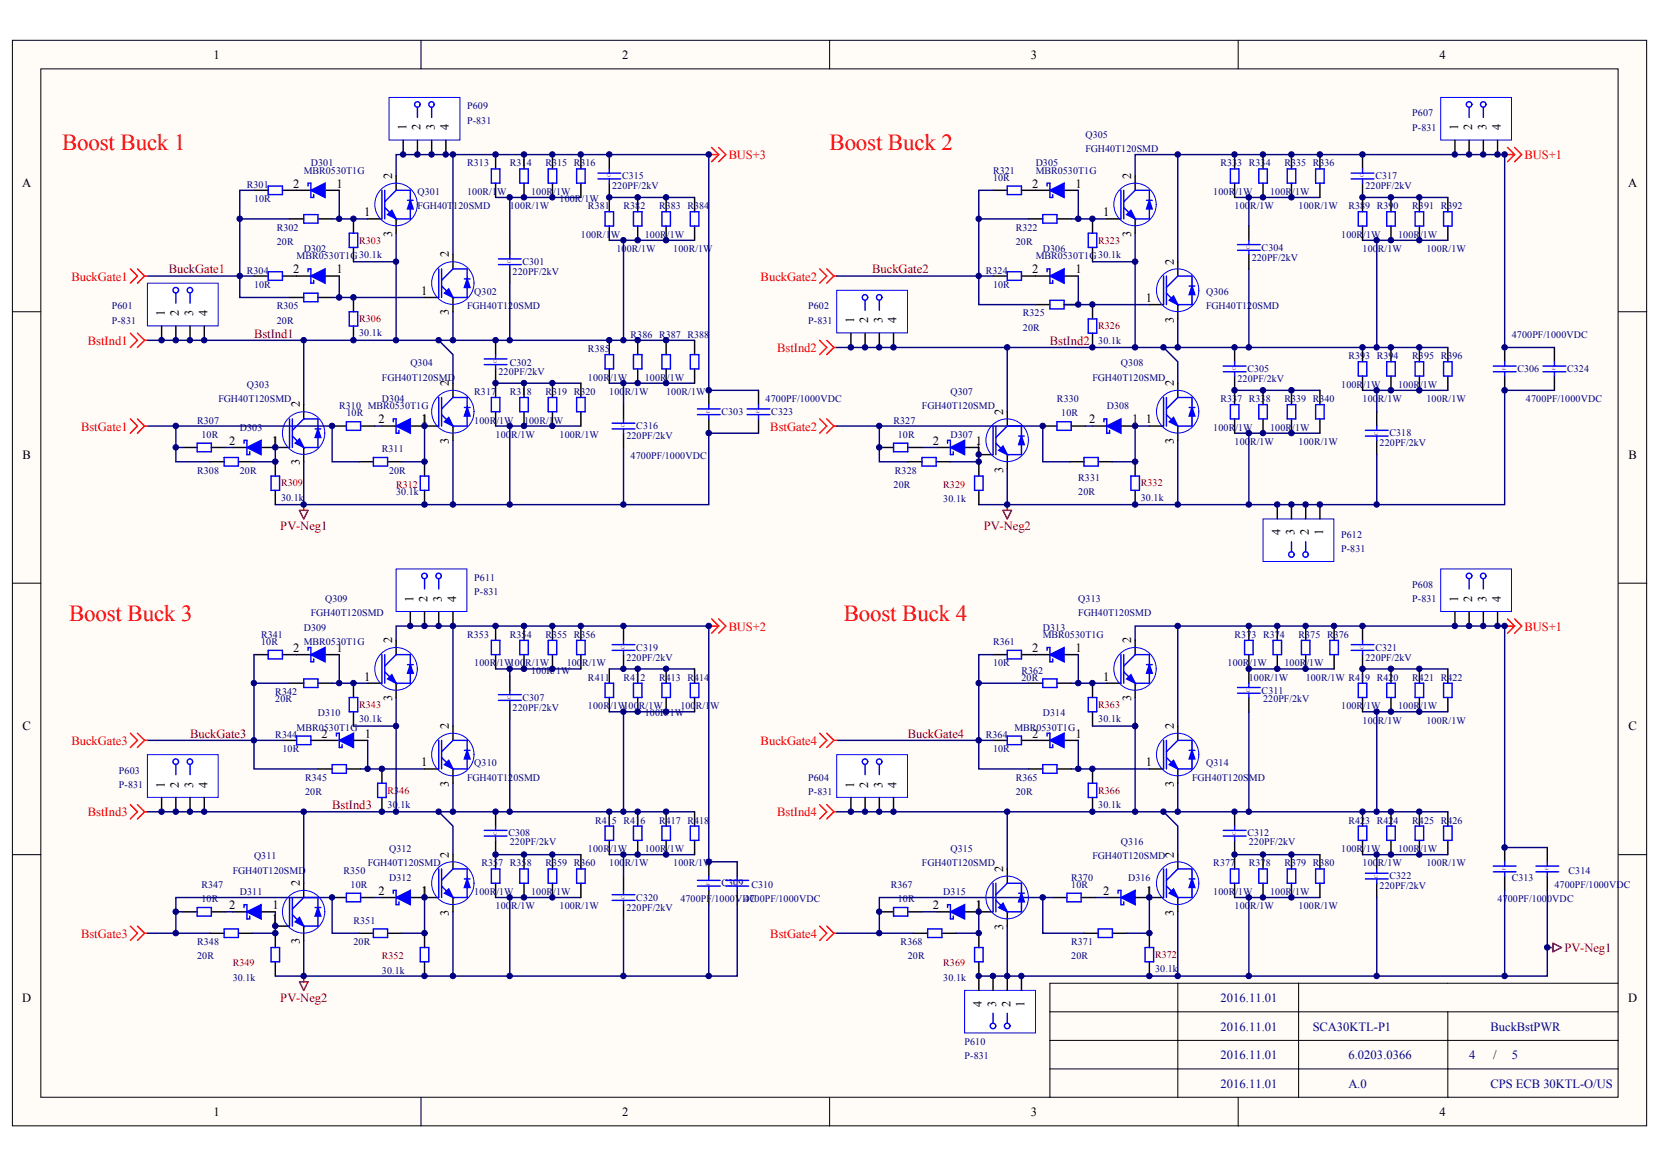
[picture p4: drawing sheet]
<svg xmlns="http://www.w3.org/2000/svg" width="289mm" height="202mm" viewBox="0 0 289 202" stroke-linecap="round" stroke-linejoin="round" font-family="sans-serif">
<defs><g id="words">
<g font-size="4" fill="#f00">
<text x="10.7" y="25.9">Boost Buck 1</text>
<text x="143.4" y="25.9">Boost Buck 2</text>
<text x="12" y="107.4">Boost Buck 3</text>
<text x="145.9" y="107.4">Boost Buck 4</text>
</g>
<g font-size="2.2">
<text x="36.9" y="10.2">1</text>
<text x="107.6" y="10.2">2</text>
<text x="178.2" y="10.2">3</text>
<text x="248.9" y="10.2">4</text>
<text x="3.8" y="32.4">A</text>
<text x="50.7" y="32.5">2</text>
<text x="58.2" y="32.5">1</text>
<text x="178.5" y="32.5">2</text>
<text x="186" y="32.5">1</text>
<text x="281.5" y="32.4">A</text>
<text x="63" y="37.4">1</text>
<text x="190.8" y="37.4">1</text>
<text x="50.7" y="47.3">2</text>
<text x="58.2" y="47.3">1</text>
<text x="178.5" y="47.3">2</text>
<text x="186" y="47.3">1</text>
<text x="72.8" y="51">1</text>
<text x="198.1" y="52.2">1</text>
<text x="39.6" y="76.9">2</text>
<text x="47" y="76.9">1</text>
<text x="65.4" y="73.2">2</text>
<text x="72.8" y="73.2">1</text>
<text x="161.3" y="76.9">2</text>
<text x="168.8" y="76.9">1</text>
<text x="188.3" y="73.2">2</text>
<text x="195.8" y="73.2">1</text>
<text x="198.1" y="73.2">1</text>
<text x="3.9" y="79.3">B</text>
<text x="168.7" y="78.2">1</text>
<text x="281.6" y="79.3">B</text>
<text x="50.7" y="112.7">2</text>
<text x="58.2" y="112.7">1</text>
<text x="178.5" y="112.7">2</text>
<text x="186" y="112.7">1</text>
<text x="63" y="117.7">1</text>
<text x="190.8" y="117.7">1</text>
<text x="3.9" y="126.3">C</text>
<text x="55.6" y="127.6">2</text>
<text x="63.1" y="127.6">1</text>
<text x="178.5" y="127.6">2</text>
<text x="186" y="127.6">1</text>
<text x="281.6" y="126.3">C</text>
<text x="72.8" y="132.5">1</text>
<text x="198.1" y="132.5">1</text>
<text x="65.4" y="154.7">2</text>
<text x="72.8" y="154.7">1</text>
<text x="190.8" y="154.7">2</text>
<text x="198.1" y="154.7">1</text>
<text x="39.6" y="157.2">2</text>
<text x="47" y="159.7">1</text>
<text x="47.1" y="157.2">1</text>
<text x="161.3" y="157.2">2</text>
<text x="168.7" y="157.2">1</text>
<text x="3.8" y="173.2">D</text>
<text x="281.5" y="173.2">D</text>
<text x="258.2" y="183.2">/</text>
<text x="36.9" y="193">1</text>
<text x="107.6" y="193">2</text>
<text x="178.2" y="193">3</text>
<text x="248.9" y="193">4</text>
</g>
<g font-size="2.2" fill="#f00">
<text x="126" y="27.5">BUS+3</text>
<text x="263.6" y="27.5">BUS+1</text>
<text x="12.3" y="48.5">BuckGate1</text>
<text x="131.5" y="48.5">BuckGate2</text>
<text x="15.2" y="59.6">BstInd1</text>
<text x="134.4" y="60.9">BstInd2</text>
<text x="14" y="74.4">BstGate1</text>
<text x="133.2" y="74.4">BstGate2</text>
<text x="126" y="109">BUS+2</text>
<text x="263.6" y="109">BUS+1</text>
<text x="12.3" y="128.8">BuckGate3</text>
<text x="131.5" y="128.8">BuckGate4</text>
<text x="15.2" y="141.2">BstInd3</text>
<text x="134.4" y="141.2">BstInd4</text>
<text x="14" y="162.2">BstGate3</text>
<text x="133.2" y="162.2">BstGate4</text>
</g>
<g font-size="2.2" fill="#800000">
<text x="29.2" y="47.3">BuckGate1</text>
<text x="150.8" y="47.3">BuckGate2</text>
<text x="43.9" y="58.4">BstInd1</text>
<text x="181.5" y="59.6">BstInd2</text>
<text x="48.5" y="91.7">PV-Neg1</text>
<text x="170.1" y="91.7">PV-Neg2</text>
<text x="32.9" y="127.6">BuckGate3</text>
<text x="157" y="127.6">BuckGate4</text>
<text x="57.4" y="139.9">BstInd3</text>
<text x="270.5" y="164.6">PV-Neg1</text>
<text x="48.5" y="173.2">PV-Neg2</text>
</g>
<g font-size="2.2" fill="#0c0087">
<text x="211" y="173.3">2016.11.01</text>
<text x="211" y="178.2">2016.11.01</text>
<text x="227" y="178.2">SCA30KTL-P1</text>
<text x="257.7" y="178.2">BuckBstPWR</text>
<text x="211" y="183.2">2016.11.01</text>
<text x="233.1" y="183.2">6.0203.0366</text>
<text x="254" y="183.2">4</text>
<text x="261.4" y="183.2">5</text>
<text x="211" y="188.1">2016.11.01</text>
<text x="233.1" y="188.1">A.0</text>
<text x="257.7" y="188.1">CPS ECB 30KTL-O/US</text>
</g>
<g font-size="2.1">
<text x="70.3" y="22.5" transform="rotate(-90 70.3 22.5)">1</text>
<text x="72.7" y="22.5" transform="rotate(-90 72.7 22.5)">2</text>
<text x="75.2" y="22.5" transform="rotate(-90 75.2 22.5)">3</text>
<text x="77.6" y="22.5" transform="rotate(-90 77.6 22.5)">4</text>
<text x="252.1" y="22.5" transform="rotate(-90 252.1 22.5)">1</text>
<text x="254.6" y="22.5" transform="rotate(-90 254.6 22.5)">2</text>
<text x="257" y="22.5" transform="rotate(-90 257 22.5)">3</text>
<text x="259.5" y="22.5" transform="rotate(-90 259.5 22.5)">4</text>
<text x="67.8" y="30.9" transform="rotate(-90 67.8 30.9)">2</text>
<text x="195.6" y="30.9" transform="rotate(-90 195.6 30.9)">2</text>
<text x="67.8" y="41" transform="rotate(-90 67.8 41)">3</text>
<text x="195.6" y="41" transform="rotate(-90 195.6 41)">3</text>
<text x="77.6" y="44.5" transform="rotate(-90 77.6 44.5)">2</text>
<text x="203" y="45.8" transform="rotate(-90 203 45.8)">2</text>
<text x="28.5" y="54.6" transform="rotate(-90 28.5 54.6)">1</text>
<text x="30.9" y="54.6" transform="rotate(-90 30.9 54.6)">2</text>
<text x="33.4" y="54.6" transform="rotate(-90 33.4 54.6)">3</text>
<text x="35.9" y="54.6" transform="rotate(-90 35.9 54.6)">4</text>
<text x="77.6" y="54.6" transform="rotate(-90 77.6 54.6)">3</text>
<text x="147.7" y="55.9" transform="rotate(-90 147.7 55.9)">1</text>
<text x="150.1" y="55.9" transform="rotate(-90 150.1 55.9)">2</text>
<text x="152.6" y="55.9" transform="rotate(-90 152.6 55.9)">3</text>
<text x="155" y="55.9" transform="rotate(-90 155 55.9)">4</text>
<text x="203" y="55.8" transform="rotate(-90 203 55.8)">3</text>
<text x="51.8" y="70.5" transform="rotate(-90 51.8 70.5)">2</text>
<text x="77.6" y="66.8" transform="rotate(-90 77.6 66.8)">2</text>
<text x="173.5" y="71.7" transform="rotate(-90 173.5 71.7)">2</text>
<text x="203" y="66.8" transform="rotate(-90 203 66.8)">2</text>
<text x="77.6" y="76.8" transform="rotate(-90 77.6 76.8)">3</text>
<text x="203" y="76.8" transform="rotate(-90 203 76.8)">3</text>
<text x="51.8" y="80.5" transform="rotate(-90 51.8 80.5)">3</text>
<text x="173.5" y="81.7" transform="rotate(-90 173.5 81.7)">3</text>
<text x="221.4" y="92.6" transform="rotate(-90 221.4 92.6)">4</text>
<text x="223.8" y="92.6" transform="rotate(-90 223.8 92.6)">3</text>
<text x="226.3" y="92.6" transform="rotate(-90 226.3 92.6)">2</text>
<text x="228.8" y="92.6" transform="rotate(-90 228.8 92.6)">1</text>
<text x="71.5" y="104.1" transform="rotate(-90 71.5 104.1)">1</text>
<text x="73.9" y="104.1" transform="rotate(-90 73.9 104.1)">2</text>
<text x="76.4" y="104.1" transform="rotate(-90 76.4 104.1)">3</text>
<text x="78.9" y="104.1" transform="rotate(-90 78.9 104.1)">4</text>
<text x="252.1" y="104.1" transform="rotate(-90 252.1 104.1)">1</text>
<text x="254.6" y="104.1" transform="rotate(-90 254.6 104.1)">2</text>
<text x="257" y="104.1" transform="rotate(-90 257 104.1)">3</text>
<text x="259.5" y="104.1" transform="rotate(-90 259.5 104.1)">4</text>
<text x="67.8" y="111.2" transform="rotate(-90 67.8 111.2)">2</text>
<text x="195.6" y="111.2" transform="rotate(-90 195.6 111.2)">2</text>
<text x="67.8" y="121.3" transform="rotate(-90 67.8 121.3)">3</text>
<text x="195.6" y="121.3" transform="rotate(-90 195.6 121.3)">3</text>
<text x="77.6" y="126" transform="rotate(-90 77.6 126)">2</text>
<text x="203" y="126" transform="rotate(-90 203 126)">2</text>
<text x="28.5" y="136.2" transform="rotate(-90 28.5 136.2)">1</text>
<text x="30.9" y="136.2" transform="rotate(-90 30.9 136.2)">2</text>
<text x="33.4" y="136.2" transform="rotate(-90 33.4 136.2)">3</text>
<text x="35.9" y="136.2" transform="rotate(-90 35.9 136.2)">4</text>
<text x="77.6" y="136.1" transform="rotate(-90 77.6 136.1)">3</text>
<text x="147.7" y="136.2" transform="rotate(-90 147.7 136.2)">1</text>
<text x="150.1" y="136.2" transform="rotate(-90 150.1 136.2)">2</text>
<text x="152.6" y="136.2" transform="rotate(-90 152.6 136.2)">3</text>
<text x="155" y="136.2" transform="rotate(-90 155 136.2)">4</text>
<text x="203" y="136.1" transform="rotate(-90 203 136.1)">3</text>
<text x="77.6" y="148.3" transform="rotate(-90 77.6 148.3)">2</text>
<text x="203" y="148.3" transform="rotate(-90 203 148.3)">2</text>
<text x="51.8" y="153.2" transform="rotate(-90 51.8 153.2)">2</text>
<text x="173.5" y="150.8" transform="rotate(-90 173.5 150.8)">2</text>
<text x="77.6" y="158.3" transform="rotate(-90 77.6 158.3)">3</text>
<text x="173.5" y="160.8" transform="rotate(-90 173.5 160.8)">3</text>
<text x="203" y="158.3" transform="rotate(-90 203 158.3)">3</text>
<text x="51.8" y="163.3" transform="rotate(-90 51.8 163.3)">3</text>
<text x="169.8" y="174.1" transform="rotate(-90 169.8 174.1)">4</text>
<text x="172.2" y="174.1" transform="rotate(-90 172.2 174.1)">3</text>
<text x="174.7" y="174.1" transform="rotate(-90 174.7 174.1)">2</text>
<text x="177.2" y="174.1" transform="rotate(-90 177.2 174.1)">1</text>
</g>
<g font-size="1.7" fill="#000080">
<text x="80.8" y="18.9">P609</text>
<text x="80.8" y="21.4">P-831</text>
<text x="187.7" y="23.8">Q305</text>
<text x="244.2" y="20.1">P607</text>
<text x="244.2" y="22.6">P-831</text>
<text x="53.7" y="28.8">D301</text>
<text x="80.8" y="28.8">R313</text>
<text x="88.2" y="28.8">R31</text>
<text x="91.1" y="28.8">4</text>
<text x="94.3" y="28.8">R315 R316</text>
<text x="179.1" y="28.8">D305</text>
<text x="187.7" y="26.3">FGH40T120SMD</text>
<text x="211" y="28.8">R33</text>
<text x="213.9" y="28.8">3 R33</text>
<text x="218.8" y="28.8">4</text>
<text x="222.1" y="28.8">R335 R336</text>
<text x="42.7" y="32.5">R301</text>
<text x="43.9" y="34.9">10R</text>
<text x="52.5" y="30">MBR0530T1G</text>
<text x="72.2" y="33.7">Q301</text>
<text x="80.8" y="33.7">100R/1</text>
<text x="85.9" y="33.7">W</text>
<text x="91.8" y="33.7">100R/1W</text>
<text x="96.8" y="34.9">100R/1W</text>
<text x="105.8" y="32.7">220PF/2kV</text>
<text x="107.6" y="31">C315</text>
<text x="171.7" y="30">R321</text>
<text x="171.7" y="31.2">10R</text>
<text x="179.1" y="30">MBR0530T1G</text>
<text x="209.8" y="33.7">100R/1W</text>
<text x="219.6" y="33.7">100R/1W</text>
<text x="236.1" y="32.7">220PF/2kV</text>
<text x="237.8" y="31">C317</text>
<text x="47.9" y="39.9">R302</text>
<text x="72.2" y="36.2">FGH40T</text>
<text x="78.4" y="36.2">120SMD</text>
<text x="88.2" y="36.2">100R/1W</text>
<text x="100.4" y="41.1">100R/1</text>
<text x="101.7" y="36.2">R381</text>
<text x="105.6" y="41.1">W</text>
<text x="107.8" y="36.2">R38</text>
<text x="110.7" y="36.2">2</text>
<text x="111.5" y="41.1">100R/1W</text>
<text x="114" y="36.2">R383 R384</text>
<text x="175.6" y="39.9">R322</text>
<text x="213.5" y="36.2">100</text>
<text x="216.1" y="36.2">R/1W</text>
<text x="224.5" y="36.2">100R/1W</text>
<text x="231.9" y="41.1">100R/1W</text>
<text x="233.1" y="36.2">R38</text>
<text x="236" y="36.2">9 R39</text>
<text x="241" y="36.2">0</text>
<text x="241.7" y="41.1">100R/1W</text>
<text x="244.2" y="36.2">R391 R392</text>
<text x="42.7" y="47.3">R304</text>
<text x="47.9" y="42.4">20R</text>
<text x="51.3" y="44.8">MBR0530T1G30.1k</text>
<text x="52.5" y="43.6">D302</text>
<text x="88.6" y="47.5">220PF/2kV</text>
<text x="90.4" y="45.8">C301</text>
<text x="106.6" y="43.6">100R/1W</text>
<text x="116.4" y="43.6">100R/1W</text>
<text x="170.5" y="47.3">R324</text>
<text x="175.6" y="42.4">20R</text>
<text x="179.1" y="44.8">MBR0530T1G30.1k</text>
<text x="180.3" y="43.6">D306</text>
<text x="216.4" y="45.1">220PF/2kV</text>
<text x="218.1" y="43.3">C304</text>
<text x="235.6" y="43.6">100</text>
<text x="238.3" y="43.6">R/1W</text>
<text x="246.7" y="43.6">100R/1W</text>
<text x="19.3" y="53.5">P601</text>
<text x="43.9" y="49.8">10R</text>
<text x="47.9" y="53.5">R305</text>
<text x="80.8" y="53.5">FGH40T120SMD</text>
<text x="82" y="51">Q302</text>
<text x="139.8" y="53.5">P602</text>
<text x="171.7" y="49.8">10R</text>
<text x="208.6" y="51">Q306</text>
<text x="208.6" y="53.5">FGH40T120SMD</text>
<text x="19.3" y="55.9">P-831</text>
<text x="47.9" y="55.9">20R</text>
<text x="62.1" y="58.2">30.1k</text>
<text x="109" y="58.4">R386 R387 R388</text>
<text x="139.8" y="55.9">P-831</text>
<text x="176.9" y="54.7">R325</text>
<text x="176.9" y="57.2">20R</text>
<text x="189.9" y="59.4">30.1k</text>
<text x="261.4" y="58.4">4700PF/1000VDC</text>
<text x="66" y="65.8">FGH40T120SMD</text>
<text x="70.9" y="63.4">Q304</text>
<text x="86.2" y="64.8">220PF/2kV</text>
<text x="88.2" y="63.4">C302</text>
<text x="101.7" y="60.9">R385</text>
<text x="101.7" y="65.8">100R/1W</text>
<text x="111.5" y="65.8">100R/1W</text>
<text x="188.9" y="65.8">FGH40T120SMD</text>
<text x="193.8" y="63.4">Q308</text>
<text x="215.7" y="64.3">C305</text>
<text x="233.1" y="62.1">R39</text>
<text x="236" y="62.1">3 R39</text>
<text x="241" y="62.1">4</text>
<text x="244.2" y="62.1">R395 R396</text>
<text x="262.4" y="64.3">C306</text>
<text x="271" y="64.3">C324</text>
<text x="37.8" y="69.5">FGH40T120SMD</text>
<text x="42.7" y="67.1">Q303</text>
<text x="58.7" y="70.8">R310 MBR0530T1G</text>
<text x="66" y="69.5">D304</text>
<text x="82" y="68.3">R317</text>
<text x="88.2" y="68.3">R31</text>
<text x="91.1" y="68.3">8</text>
<text x="94.3" y="68.3">R319 R320</text>
<text x="105.4" y="68.3">100</text>
<text x="108" y="68.3">R/1W</text>
<text x="115.2" y="68.3">100R/1W</text>
<text x="124.8" y="71.8">C303</text>
<text x="132.4" y="69.5">4700PF/1000VDC</text>
<text x="133.4" y="71.8">C323</text>
<text x="159.4" y="70.8">FGH40T120SMD</text>
<text x="164.3" y="68.3">Q307</text>
<text x="182.8" y="69.5">R330</text>
<text x="191.4" y="70.8">D308</text>
<text x="211" y="69.5">R33</text>
<text x="213.9" y="69.5">7 R33</text>
<text x="214" y="66.1">220PF/2kV</text>
<text x="218.8" y="69.5">8</text>
<text x="222.1" y="69.5">R339 R340</text>
<text x="231.9" y="67.1">100R/1W</text>
<text x="235.6" y="69.5">100</text>
<text x="238.3" y="69.5">R/1W</text>
<text x="241.7" y="67.1">100R/1W</text>
<text x="246.7" y="69.5">100R/1W</text>
<text x="263.9" y="69.5">4700PF/1000VDC</text>
<text x="34.1" y="73.2">R307</text>
<text x="34.8" y="75.7">10R</text>
<text x="41.5" y="74.5">D303</text>
<text x="59.9" y="72">10R</text>
<text x="82" y="73.2">100R/1W</text>
<text x="85.7" y="75.7">100</text>
<text x="88.4" y="75.7">R/1W</text>
<text x="90.6" y="73.2">100R/1</text>
<text x="95.8" y="73.2">W</text>
<text x="96.8" y="75.7">100R/1W</text>
<text x="108.3" y="76">220PF/2kV</text>
<text x="110" y="74.2">C316</text>
<text x="154.5" y="73.2">R327</text>
<text x="155.2" y="75.7">10R</text>
<text x="164.3" y="75.7">D307</text>
<text x="183.5" y="72">10R</text>
<text x="209.8" y="74.5">100R/1W</text>
<text x="213.5" y="76.9">100</text>
<text x="216.1" y="76.9">R/1W</text>
<text x="219.6" y="74.5">100R/1W</text>
<text x="224.5" y="76.9">100R/1W</text>
<text x="238.5" y="77.2">220PF/2kV</text>
<text x="240.3" y="75.5">C318</text>
<text x="34.1" y="81.9">R308</text>
<text x="41.5" y="81.9">20R</text>
<text x="66" y="78.2">R311</text>
<text x="67.3" y="81.9">20R</text>
<text x="109" y="79.4">4700PF/1000VDC</text>
<text x="154.7" y="81.9">R328</text>
<text x="186.4" y="83.1">R331</text>
<text x="48.6" y="86.6">30.1k</text>
<text x="68.5" y="85.6">30.1k</text>
<text x="154.5" y="84.4">20R</text>
<text x="163.1" y="86.8">30.1k</text>
<text x="186.4" y="85.6">20R</text>
<text x="197.3" y="86.6">30.1k</text>
<text x="231.9" y="93">P612</text>
<text x="231.9" y="95.5">P-831</text>
<text x="82" y="100.4">P611</text>
<text x="244.2" y="101.6">P608</text>
<text x="53.7" y="106.6">FGH40T120SMD</text>
<text x="56.2" y="104.1">Q309</text>
<text x="82" y="102.9">P-831</text>
<text x="186.4" y="104.1">Q313</text>
<text x="186.4" y="106.6">FGH40T120SMD</text>
<text x="244.2" y="104.1">P-831</text>
<text x="45.1" y="110.3">R341</text>
<text x="45.1" y="111.5">10R</text>
<text x="52.5" y="109.1">D309</text>
<text x="52.5" y="111.5">MBR0530T1G</text>
<text x="80.8" y="110.3">R353</text>
<text x="88.2" y="110.3">R35</text>
<text x="91.1" y="110.3">4</text>
<text x="94.3" y="110.3">R355 R356</text>
<text x="110" y="112.5">C319</text>
<text x="171.7" y="111.5">R361</text>
<text x="180.3" y="109.1">D313</text>
<text x="180.3" y="110.3">MBR0530T1G</text>
<text x="213.5" y="110.3">R37</text>
<text x="216.4" y="110.3">3 R37</text>
<text x="221.3" y="110.3">4</text>
<text x="224.5" y="110.3">R375 R376</text>
<text x="237.8" y="112.5">C321</text>
<text x="82" y="115.2">100R/1W100</text>
<text x="90.8" y="115.2">R/1W</text>
<text x="91.8" y="116.5">100R/1W</text>
<text x="98" y="115.2">100</text>
<text x="100.6" y="115.2">R/1W</text>
<text x="101.7" y="117.7">R411</text>
<text x="107.8" y="117.7">R41</text>
<text x="108.3" y="114.2">220PF/2kV</text>
<text x="110.7" y="117.7">2</text>
<text x="114" y="117.7">R413 R414</text>
<text x="171.7" y="115.2">10R</text>
<text x="176.6" y="116.5">R362</text>
<text x="176.6" y="117.7">20R</text>
<text x="212.2" y="115.2">100R/1W</text>
<text x="215.9" y="117.7">100R/1W</text>
<text x="218.1" y="119.9">C311</text>
<text x="222.1" y="115.2">100R/1W</text>
<text x="225.8" y="117.7">100R/1W R41</text>
<text x="236" y="117.7">9 R42</text>
<text x="236.1" y="114.2">220PF/2kV</text>
<text x="241" y="117.7">0</text>
<text x="244.2" y="117.7">R421 R422</text>
<text x="47.6" y="120.2">R342</text>
<text x="47.6" y="121.4">20R</text>
<text x="55" y="123.9">D310</text>
<text x="62.1" y="124.9">30.1k</text>
<text x="88.6" y="122.9">220PF/2kV</text>
<text x="90.4" y="121.2">C307</text>
<text x="101.7" y="122.6">100R/1W100</text>
<text x="110.5" y="122.6">R/1W</text>
<text x="111.5" y="123.9">100R/1W</text>
<text x="117.6" y="122.6">100</text>
<text x="120.3" y="122.6">R/1</text>
<text x="122.8" y="122.6">W</text>
<text x="180.3" y="123.9">D314</text>
<text x="189.9" y="124.9">30.1k</text>
<text x="218.4" y="121.4">220PF/2kV</text>
<text x="231.9" y="122.6">100R/1W</text>
<text x="235.6" y="125.1">100</text>
<text x="238.3" y="125.1">R/1W</text>
<text x="241.7" y="122.6">100R/1W</text>
<text x="246.7" y="125.1">100R/1W</text>
<text x="47.6" y="127.6">R344</text>
<text x="48.8" y="130.1">10R</text>
<text x="51.3" y="126.4">MBR0530T1G</text>
<text x="170.5" y="127.6">R364</text>
<text x="171.7" y="130.1">10R</text>
<text x="175.4" y="126.4">MBR0530T1G</text>
<text x="20.6" y="133.8">P603</text>
<text x="20.6" y="136.2">P-831</text>
<text x="52.8" y="135">R345</text>
<text x="52.8" y="137.5">20R</text>
<text x="80.8" y="135">FGH40T120SMD</text>
<text x="82" y="132.5">Q310</text>
<text x="139.8" y="135">P604</text>
<text x="139.8" y="137.5">P-831</text>
<text x="175.6" y="135">R365</text>
<text x="175.6" y="137.5">20R</text>
<text x="206.1" y="135">FGH40T120SMD</text>
<text x="208.6" y="132.5">Q314</text>
<text x="67" y="139.7">30</text>
<text x="68.8" y="139.7">.1k</text>
<text x="102.9" y="142.4">R41</text>
<text x="105.8" y="142.4">5 R41</text>
<text x="110.7" y="142.4">6</text>
<text x="114" y="142.4">R417 R418</text>
<text x="189.9" y="139.7">30.1k</text>
<text x="233.1" y="142.4">R42</text>
<text x="236" y="142.4">3 R42</text>
<text x="241" y="142.4">4</text>
<text x="244.2" y="142.4">R425 R426</text>
<text x="43.9" y="148.6">Q311</text>
<text x="63.6" y="149.8">FGH40T120SMD</text>
<text x="67.3" y="147.4">Q312</text>
<text x="83.2" y="149.8">R35</text>
<text x="86.2" y="149.8">7 R35</text>
<text x="87.9" y="144.6">C308</text>
<text x="88.2" y="146.1">220PF/2kV</text>
<text x="91.1" y="149.8">8</text>
<text x="94.3" y="149.8">R359 R360</text>
<text x="101.7" y="147.4">100R/1W</text>
<text x="105.4" y="149.8">100</text>
<text x="108" y="149.8">R/1W</text>
<text x="111.5" y="147.4">100R/1W</text>
<text x="116.4" y="149.8">100R/1W</text>
<text x="159.4" y="149.8">FGH40T120SMD</text>
<text x="164.3" y="147.4">Q315</text>
<text x="188.9" y="148.6">FGH40T120SMD</text>
<text x="193.8" y="146.1">Q316</text>
<text x="209.8" y="149.8">R377</text>
<text x="215.7" y="144.6">C312</text>
<text x="215.9" y="146.1">220PF/2kV</text>
<text x="215.9" y="149.8">R37</text>
<text x="218.8" y="149.8">8</text>
<text x="222.1" y="149.8">R379 R380</text>
<text x="231.9" y="147.4">100R/1W</text>
<text x="235.6" y="149.8">100</text>
<text x="238.3" y="149.8">R/1W</text>
<text x="241.7" y="147.4">100R/1W</text>
<text x="246.7" y="149.8">100R/1W</text>
<text x="34.8" y="153.5">R347</text>
<text x="34.8" y="156">10R</text>
<text x="40.2" y="151.1">FGH40T120SMD</text>
<text x="41.5" y="154.8">D311</text>
<text x="59.4" y="151.1">R350</text>
<text x="60.6" y="153.5">10R</text>
<text x="67.3" y="152.3">D312</text>
<text x="82" y="154.8">100R/1W</text>
<text x="91.8" y="154.8">100R/1W</text>
<text x="110" y="155.8">C320</text>
<text x="117.6" y="156">4700PF/1000VDC</text>
<text x="124.8" y="153.3">C309</text>
<text x="128.7" y="156">4700PF/1000VDC</text>
<text x="129.9" y="153.5">C310</text>
<text x="154" y="153.5">R367</text>
<text x="155.2" y="156">10R</text>
<text x="163.1" y="154.8">D315</text>
<text x="185.2" y="152.3">R370</text>
<text x="185.2" y="153.5">10R</text>
<text x="195" y="152.3">D316</text>
<text x="209.8" y="154.8">100R/1W</text>
<text x="219.6" y="154.8">100R/1W</text>
<text x="238.5" y="153.8">220PF/2kV</text>
<text x="240.3" y="152">C322</text>
<text x="258.9" y="156">4700PF/1000VDC</text>
<text x="261.4" y="152.3">C313</text>
<text x="268.8" y="153.5">4700PF/1000VDC</text>
<text x="271.2" y="151.1">C314</text>
<text x="61.1" y="159.7">R351</text>
<text x="85.7" y="157.2">100</text>
<text x="88.4" y="157.2">R/1W</text>
<text x="96.8" y="157.2">100R/1W</text>
<text x="108.3" y="157.5">220PF/2kV</text>
<text x="213.5" y="157.2">100</text>
<text x="216.1" y="157.2">R/1W</text>
<text x="224.5" y="157.2">100R/1W</text>
<text x="34.1" y="163.4">R348</text>
<text x="34.1" y="165.9">20R</text>
<text x="61.1" y="163.4">20R</text>
<text x="155.7" y="163.4">R368</text>
<text x="157" y="165.9">20R</text>
<text x="185.2" y="163.4">R371</text>
<text x="185.2" y="165.9">20R</text>
<text x="40.2" y="169.6">30.1k</text>
<text x="66" y="168.4">30.1k</text>
<text x="163.1" y="169.6">30.1k</text>
<text x="199.7" y="168.1">30.1k</text>
<text x="166.8" y="180.7">P610</text>
<text x="166.8" y="183.2">P-831</text>
</g>
<g font-size="1.7" fill="#800000">
<text x="62.1" y="42.1">R303</text>
<text x="189.9" y="42.1">R323</text>
<text x="62.1" y="55.7">R306</text>
<text x="189.9" y="56.9">R326</text>
<text x="48.6" y="84.1">R309</text>
<text x="68.5" y="84.4">R312</text>
<text x="163.1" y="84.4">R329</text>
<text x="197.3" y="84.1">R332</text>
<text x="62.1" y="122.4">R343</text>
<text x="189.9" y="122.4">R363</text>
<text x="67" y="137.2">R346</text>
<text x="189.9" y="137.2">R366</text>
<text x="40.2" y="167.1">R349</text>
<text x="66" y="165.9">R352</text>
<text x="163.1" y="167.1">R369</text>
<text x="199.7" y="165.6">R372</text>
</g>
<g font-size=".8" fill="#800080">
<text x="105.5" y="30.7" transform="rotate(-90 105.5 30.7)">C</text>
<text x="235.8" y="30.7" transform="rotate(-90 235.8 30.7)">C</text>
<text x="88.3" y="45.5" transform="rotate(-90 88.3 45.5)">C</text>
<text x="216.1" y="43" transform="rotate(-90 216.1 43)">C</text>
<text x="85.9" y="62.8" transform="rotate(-90 85.9 62.8)">C</text>
<text x="213.7" y="64" transform="rotate(-90 213.7 64)">C</text>
<text x="260.3" y="64" transform="rotate(-90 260.3 64)">F</text>
<text x="268.9" y="64" transform="rotate(-90 268.9 64)">F</text>
<text x="122.7" y="71.4" transform="rotate(-90 122.7 71.4)">F</text>
<text x="131.3" y="71.4" transform="rotate(-90 131.3 71.4)">F</text>
<text x="108" y="73.9" transform="rotate(-90 108 73.9)">C</text>
<text x="238.2" y="75.2" transform="rotate(-90 238.2 75.2)">C</text>
<text x="108" y="112.2" transform="rotate(-90 108 112.2)">C</text>
<text x="235.8" y="112.2" transform="rotate(-90 235.8 112.2)">C</text>
<text x="216.1" y="119.6" transform="rotate(-90 216.1 119.6)">C</text>
<text x="88.3" y="120.9" transform="rotate(-90 88.3 120.9)">C</text>
<text x="85.9" y="144.3" transform="rotate(-90 85.9 144.3)">C</text>
<text x="213.7" y="144.3" transform="rotate(-90 213.7 144.3)">C</text>
<text x="108" y="155.4" transform="rotate(-90 108 155.4)">C</text>
<text x="122.7" y="153" transform="rotate(-90 122.7 153)">F</text>
<text x="127.7" y="153" transform="rotate(-90 127.7 153)">F</text>
<text x="238.2" y="151.7" transform="rotate(-90 238.2 151.7)">C</text>
<text x="260.3" y="150.5" transform="rotate(-90 260.3 150.5)">F</text>
<text x="267.7" y="150.5" transform="rotate(-90 267.7 150.5)">F</text>
</g>
</g></defs>
<g fill="#fffcf8" stroke="#000" stroke-width=".17">
<path d="M2.1 7h282.6v187.7h-282.6z"/>
<path d="M7.1 11.9h272.7v177.8h-272.7z"/>
</g>
<path d="M72.8 7v4.9M143.4 7v4.9M214.1 7v4.9M2.1 53.9h5M279.8 53.9h4.9M2.1 100.8h5M279.8 100.8h4.9M2.1 147.8h5M279.8 147.8h4.9M72.8 189.8v4.9M143.4 189.8v4.9M214.1 189.8v4.9" fill="none" stroke="#000" stroke-width=".17"/>
<g fill="none" stroke="#000080" stroke-width=".25">
<path d="M25.5 73.7h31.9v6.1h4.7M52.5 79.8v7.5h-4.9M73.4 73.7v6.1h-3.9M159.4 77.4h2.5M169.2 77.4v2.4h-4.9M174.2 60.1v11.1M174.2 81.1v6.2h-5M47.6 157.7v3.7h-3.9M73.4 155.2v6.2h-3.9M78.3 157.7v11.1h-30.7M169.2 157.7v3.7h-3.9M189.4 155.2h2"/>
<path d="M198.7 155.2v6.2h-3.9M203.6 157.7v11.1h-34.4M52.5 162.6v6.2M144.7 161.4h13.2"/>
</g>
<g fill="none" stroke="#f00" stroke-width=".25">
<path d="M122.6 26.7h1.7M123 25.5l1.3 1.2M124.3 26.7l-1.3 1.3M124.3 25.5l1.2 1.2-1.2 1.3M260.2 26.7h1.7M260.7 25.5l1.2 1.2M261.9 26.7l-1.2 1.3M261.9 25.5l1.2 1.2-1.2 1.3M22.5 57.6l1.3 1.2-1.3 1.3M23.8 57.6l1.2 1.2M25 58.8l-1.2 1.3M25 58.8h.5"/>
<path d="M141.7 58.8l1.2 1.3-1.2 1.2M142.9 58.8l1.3 1.3M22.5 72.4l1.3 1.3-1.3 1.2M23.8 72.4l1.2 1.3M25 73.7l-1.2 1.2M25 73.7h.5M141.7 72.4l1.2 1.3-1.2 1.2M142.9 72.4l1.3 1.3M144.2 60.1l-1.3 1.2M144.2 60.1h.5M144.2 73.7h.5M144.2 73.7l-1.3 1.2"/>
<path d="M122.6 108.3h1.7M123 107l1.3 1.3M124.3 108.3l-1.3 1.2M124.3 107l1.2 1.3-1.2 1.2M260.2 108.3h1.7M260.7 107l1.2 1.3M261.9 108.3l-1.2 1.2M261.9 107l1.2 1.3-1.2 1.2M22.5 139.1l1.3 1.3-1.3 1.2M23.8 139.1l1.2 1.3M141.7 139.1l1.2 1.3-1.2 1.2M142.9 139.1l1.3 1.3"/>
<path d="M25 140.4l-1.2 1.2M25 140.4h.5M144.2 140.4h.5M144.2 140.4l-1.3 1.2M22.5 160.1l1.3 1.3-1.3 1.2M23.8 160.1l1.2 1.3M25 161.4l-1.2 1.2M25 161.4h.5M141.7 160.1l1.2 1.3-1.2 1.2M142.9 160.1l1.3 1.3M144.2 161.4h.5M144.2 161.4l-1.3 1.2"/>
</g>
<path d="M51.8 88.2h1.5l-.8 1.5zM52.5 87.3v.9M173.4 88.2h1.5l-.7 1.5zM174.2 87.3v.9M51.8 169.8h1.5l-.8 1.5zM52.5 168.8v1M267.5 163.8h1M268.5 163.1l1.5 .7-1.5 .8z" fill="none" stroke="#800000" stroke-width=".25"/>
<g fill="none" stroke="#000" stroke-width=".25">
<path d="M31.6 77.4h2.5M36.3 79.8h2.5M36.5 77.4h2.5M40.2 77.4h2.5M41.2 79.8h2.5M45.1 77.4h2.5M47.6 79.8v2.5M57.4 73.7h2.5M62.1 79.8h2.5M62.3 73.7h2.5M66 73.7h2.5M67 79.8h2.5"/>
<path d="M70.9 73.7h2.5M73.4 79.8v2.5M122.6 67.5v2.5M122.6 72.4v2.5M152 77.4h2.5M157 77.4h2.4M157 79.8h2.4M161.9 77.4h2.4M161.9 79.8h2.4M166.8 77.4h2.4M169.2 79.8v2.5M180.3 73.7h2.5"/>
<path d="M185 79.8h2.4M185.2 73.7h2.5M188.9 73.7h2.5M189.9 79.8h2.4M193.8 73.7h2.5M196.3 79.8v2.5M260.2 60.1v2.5M260.2 65v2.5M47.6 84.8v2.5M73.4 84.8v2.5M169.2 84.8v2.5M196.3 84.8v2.5"/>
<path d="M31.6 157.7h2.5M36.5 157.7h2.5M40.2 157.7h2.5M45.1 157.7h2.5M57.4 155.2h2.5M62.3 155.2h2.5M66 155.2h2.5M70.9 155.2h2.5M122.6 149v2.5M122.6 154v2.4M127.5 149v2.5M127.5 154v2.4"/>
<path d="M152 157.7h2.5M157 157.7h2.4M161.9 157.7h2.4M166.8 157.7h2.4M182 155.2h2.5M186.9 155.2h2.5M191.4 155.2h2.4M196.3 155.2h2.4M260.2 146.6v2.4M260.2 151.5v2.5M267.5 146.6v2.4M267.5 151.5v2.5"/>
<path d="M36.3 161.4h2.5M41.2 161.4h2.5M47.6 161.4v2.4M47.6 166.3v2.5M62.1 161.4h2.5M67 161.4h2.5M73.4 161.4v2.4M73.4 166.3v2.5M157.9 161.4h2.5M162.9 161.4h2.4M169.2 161.4v2.4M169.2 166.3v2.5"/>
<path d="M187.4 161.4h2.5M192.3 161.4h2.5M198.7 161.4v2.4M198.7 166.3v2.5"/>
</g>
<g fill="#00f" stroke="#00f" stroke-width=".25">
<path d="M42.7 77.4l2.4-1.3v2.5z"/>
<path d="M68.5 73.7l2.4-1.3v2.5z"/>
<path d="M191.4 73.7l2.4-1.3v2.5z"/>
<path d="M164.3 77.4l2.5-1.3v2.5z"/>
<path d="M42.7 157.7l2.4-1.3v2.5z"/>
<path d="M68.5 155.2l2.4-1.2v2.4z"/>
<path d="M164.3 157.7l2.5-1.3v2.5z"/>
<path d="M193.8 155.2l2.5-1.2v2.4z"/>
<path d="M42.7 76.1v2.5z" fill-rule="evenodd"/>
<path d="M68.5 72.4v2.5z" fill-rule="evenodd"/>
<path d="M191.4 72.4v2.5z" fill-rule="evenodd"/>
<path d="M164.3 76.1v2.5z" fill-rule="evenodd"/>
<path d="M42.7 156.4v2.5z" fill-rule="evenodd"/>
<path d="M68.5 154v2.4z" fill-rule="evenodd"/>
<path d="M164.3 156.4v2.5z" fill-rule="evenodd"/>
<path d="M193.8 154v2.4z" fill-rule="evenodd"/>
</g>
<g fill="none" stroke="#00f" stroke-width=".25">
<path d="M34.1 76.6h2.4v1.5h-2.4zM38.8 79.1h2.4v1.5h-2.4zM42.7 76.1h-.5v.5M43.2 78.1v.5h-.5M59.9 72.9h2.4v1.5h-2.4zM64.6 79.1h2.4v1.5h-2.4zM68.5 72.4h-.5v.5M69 74.4v.5h-.5M120.6 70.7h3.9M120.6 71.7h3.9M122.6 70v.7M122.6 71.7v.7"/>
<path d="M154.5 76.6h2.5v1.5h-2.5zM159.4 79.1h2.5v1.5h-2.5zM164.3 76.1h-.5v.5M164.8 78.1v.5h-.5M182.8 72.9h2.4v1.5h-2.4zM187.4 79.1h2.5v1.5h-2.5zM191.4 72.4h-.5v.5M191.9 74.4v.5h-.5M258.2 63.3h3.9M258.2 64.3h3.9M260.2 62.6v.7M260.2 64.3v.7"/>
<path d="M46.9 82.3h1.4v2.5h-1.4zM72.7 82.3h1.4v2.5h-1.4zM168.5 82.3h1.5v2.5h-1.5zM195.5 82.3h1.5v2.5h-1.5zM34.1 156.9h2.4v1.5h-2.4zM42.7 156.4h-.5v.5M43.2 158.4v.5h-.5M59.9 154.5h2.4v1.4h-2.4zM68.5 154h-.5v.5M69 155.9v.5h-.5M120.6 152.2h3.9M120.6 153.2h3.9"/>
<path d="M122.6 151.5v.7M122.6 153.2v.8M125.5 152.2h3.9M125.5 153.2h3.9M127.5 151.5v.7M127.5 153.2v.8M154.5 156.9h2.5v1.5h-2.5zM164.3 156.4h-.5v.5M164.8 158.4v.5h-.5M184.5 154.5h2.4v1.4h-2.4zM193.8 154h-.5v.5M194.3 155.9v.5h-.5"/>
<path d="M258.2 149.8h3.9M258.2 150.8h3.9M260.2 149v.8M260.2 150.8v.7M265.6 149.8h3.9M265.6 150.8h3.9M267.5 149v.8M267.5 150.8v.7M38.8 160.6h2.4v1.5h-2.4zM46.9 163.8h1.4v2.5h-1.4zM64.6 160.6h2.4v1.5h-2.4zM72.7 163.8h1.4v2.5h-1.4z"/>
<path d="M160.4 160.6h2.5v1.5h-2.5zM168.5 163.8h1.5v2.5h-1.5zM189.9 160.6h2.4v1.5h-2.4zM198 163.8h1.5v2.5h-1.5z"/>
</g>
<path d="M25.5 130.5h12.2v7.4h-12.2z" fill="#fff" stroke="#00f" stroke-width=".17"/>
<path d="M27.9 137.9v2.5M30.4 137.9v2.5M32.9 137.9v2.5M35.3 137.9v2.5" fill="none" stroke="#000" stroke-width=".25"/>
<g fill="none" stroke="#00f" stroke-width=".25">
<path d="M30.4 132.2v1.8M32.9 132.2v1.8"/>
<circle cx="30.4" cy="131.7" r=".47"/>
<circle cx="32.8" cy="131.7" r=".47"/>
</g>
<path d="M144.7 130.5h12.2v7.4h-12.2z" fill="#fff" stroke="#00f" stroke-width=".17"/>
<path d="M147.1 137.9v2.5M149.6 137.9v2.5M152 137.9v2.5M154.5 137.9v2.5" fill="none" stroke="#000" stroke-width=".25"/>
<g fill="none" stroke="#00f" stroke-width=".25">
<path d="M149.6 132.2v1.8M152 132.2v1.8"/>
<circle cx="149.6" cy="131.7" r=".47"/>
<circle cx="152" cy="131.7" r=".47"/>
</g>
<path d="M249.1 98.4h12.2v7.3h-12.2z" fill="#fff" stroke="#00f" stroke-width=".17"/>
<path d="M251.6 105.8v2.5M254 105.8v2.5M256.5 105.8v2.5M258.9 105.8v2.5" fill="none" stroke="#000" stroke-width=".25"/>
<g fill="none" stroke="#00f" stroke-width=".25">
<path d="M254 100.1v1.7M256.5 100.1v1.7"/>
<circle cx="254" cy="99.6" r=".47"/>
<circle cx="256.5" cy="99.6" r=".47"/>
</g>
<path d="M25.5 49h12.2v7.4h-12.2z" fill="#fff" stroke="#00f" stroke-width=".17"/>
<path d="M27.9 56.4v2.4M30.4 56.4v2.4M32.9 56.4v2.4M35.3 56.4v2.4" fill="none" stroke="#000" stroke-width=".25"/>
<g fill="none" stroke="#00f" stroke-width=".25">
<path d="M30.4 50.7v1.7M32.9 50.7v1.7"/>
<circle cx="30.4" cy="50.2" r=".47"/>
<circle cx="32.8" cy="50.2" r=".47"/>
</g>
<path d="M144.7 50.2h12.2v7.4h-12.2z" fill="#fff" stroke="#00f" stroke-width=".17"/>
<path d="M147.1 57.6v2.5M149.6 57.6v2.5M152 57.6v2.5M154.5 57.6v2.5" fill="none" stroke="#000" stroke-width=".25"/>
<g fill="none" stroke="#00f" stroke-width=".25">
<path d="M149.6 51.9v1.8M152 51.9v1.8"/>
<circle cx="149.6" cy="51.4" r=".47"/>
<circle cx="152" cy="51.4" r=".47"/>
</g>
<path d="M249.1 16.9h12.2v7.3h-12.2z" fill="#fff" stroke="#00f" stroke-width=".17"/>
<g fill="none" stroke="#000" stroke-width=".25">
<path d="M43.9 32.9h2.5M48.8 32.9h4.9M50.1 37.9h2.4M55 37.9h2.4M56.2 32.9h2.5M61.1 37.9v2.4M105.4 26.7v2.5M105.4 31.7v2.4M171.7 32.9h2.5M176.6 32.9h4.9M177.8 37.9h2.5M182.8 37.9h2.4"/>
<path d="M184 32.9h2.4M188.9 37.9v2.4M215.9 39.1v2.5M235.6 26.7v2.5M235.6 31.7v2.4M251.6 24.3v2.4M254 24.3v2.4M256.5 24.3v2.4M258.9 24.3v2.4M43.9 47.7h2.5M48.8 47.7h4.9M50.1 51.4h2.4"/>
<path d="M55 51.4h2.4M56.2 47.7h2.5M61.1 42.8v2.5M61.1 51.4v2.5M61.1 56.4v2.4M85.7 58.8v2.5M88.2 41.6v2.4M88.2 46.5v2.5M171.7 47.7h2.5M176.6 47.7h4.9M179.1 52.7h2.4M184 47.7h2.4"/>
<path d="M184 52.7h2.4M188.9 42.8v2.5M188.9 52.7v2.4M188.9 57.6v2.5M215.9 44v2.5M85.7 63.8v2.5M107.8 70v2.4M107.8 74.9v2.5M131.2 67.5v2.5M131.2 72.4v2.5M213.5 60.1v2.5M213.5 65v2.5"/>
<path d="M238 71.2v2.5M238 76.1v2.5M268.8 60.1v2.5M268.8 65v2.5M43.9 113.2h2.5M48.8 113.2h4.9M50.1 118.1h2.4M55 118.1h2.4M56.2 113.2h2.5M61.1 118.1v2.5M88.2 116.9v2.5M107.8 108.3v2.4"/>
<path d="M107.8 113.2v2.5M171.7 113.2h2.5M176.6 113.2h4.9M177.8 118.1h2.5M182.8 118.1h2.4M184 113.2h2.4M188.9 118.1v2.5M215.9 115.7v2.4M235.6 108.3v2.4M235.6 113.2v2.5M48.8 128h2.5M53.7 128h5"/>
<path d="M55 133h2.4M59.9 133h2.4M61.1 123.1v2.5M61.1 128h2.5M66 133v2.4M66 137.9v2.5M88.2 121.8v2.5M171.7 128h2.5M176.6 128h4.9M177.8 133h2.5M182.8 133h2.4M184 128h2.4"/>
<path d="M188.9 123.1v2.5M188.9 133v2.4M188.9 137.9v2.5M215.9 120.6v2.5M85.7 140.4v2.4M85.7 145.3v2.5M107.8 151.5v2.5M107.8 156.4v2.5M213.5 140.4v2.4M213.5 145.3v2.5M238 147.8v2.5M238 152.7v2.5"/>
</g>
<g fill="none" stroke="#00f" stroke-width=".25">
<path d="M254 18.6v1.7M256.5 18.6v1.7M46.4 32.2h2.4v1.5h-2.4zM52.5 37.1h2.5v1.5h-2.5zM53.7 31.7h-.4v.5M54.2 33.7v.4h-.5M103.4 29.9h3.9M103.4 30.9h3.9M105.4 29.2v.7M105.4 30.9v.8M174.2 32.2h2.4v1.5h-2.4zM180.3 37.1h2.5v1.5h-2.5z"/>
<path d="M181.5 31.7h-.5v.5M182 33.7v.4h-.5M233.6 29.9h4M233.6 30.9h4M235.6 29.2v.7M235.6 30.9v.8M46.4 47h2.4v1.5h-2.4zM52.5 50.7h2.5v1.5h-2.5zM53.7 46.5h-.4v.5M54.2 48.5v.5h-.5M60.4 40.3h1.5v2.5h-1.5zM60.4 53.9h1.5v2.5h-1.5z"/>
<path d="M86.2 44.8h3.9M86.2 45.8h3.9M88.2 44v.8M88.2 45.8v.7M174.2 47h2.4v1.5h-2.4zM181.5 46.5h-.5v.5M181.5 51.9h2.5v1.5h-2.5zM182 48.5v.5h-.5M188.2 40.3h1.4v2.5h-1.4zM188.2 55.1h1.4v2.5h-1.4zM214 42.3h3.9M214 43.3h3.9"/>
<path d="M215.9 41.6v.7M215.9 43.3v.7M83.7 62.1h4M83.7 63h4M85.7 61.3v.8M85.7 63v.8M105.8 73.2h4M105.8 74.2h4M107.8 72.4v.8M107.8 74.2v.7M129.2 70.7h3.9M129.2 71.7h3.9"/>
<path d="M131.2 70v.7M131.2 71.7v.7M211.5 63.3h3.9M211.5 64.3h3.9M213.5 62.6v.7M213.5 64.3v.7M236.1 74.4h3.9M236.1 75.4h3.9M238 73.7v.7M238 75.4v.7M266.8 63.3h3.9M266.8 64.3h3.9"/>
<path d="M268.8 62.6v.7M268.8 64.3v.7M46.4 112.5h2.4v1.4h-2.4zM52.5 117.4h2.5v1.5h-2.5zM53.7 112h-.4v.5M54.2 113.9v.5h-.5M88.2 119.4v.7M105.8 112.5h4M105.8 111.5h4M107.8 110.7v.8M107.8 112.5v.7M174.2 112.5h2.4v1.4h-2.4z"/>
<path d="M180.3 117.4h2.5v1.5h-2.5zM181.5 112h-.5v.5M182 113.9v.5h-.5M214 118.9h3.9M214 119.9h3.9M215.9 118.1v.8M215.9 119.9v.7M233.6 112.5h4M233.6 111.5h4M235.6 110.7v.8M235.6 112.5v.7M51.3 127.3h2.4v1.5h-2.4z"/>
<path d="M57.4 132.2h2.5v1.5h-2.5zM58.7 126.8h-.5v.5M59.2 128.8v.5h-.5M60.4 120.6h1.5v2.5h-1.5zM65.3 135.4h1.5v2.5h-1.5zM86.2 120.1h3.9M86.2 121.1h3.9M88.2 121.1v.7M174.2 127.3h2.4v1.5h-2.4zM180.3 132.2h2.5v1.5h-2.5zM181.5 126.8h-.5v.5M182 128.8v.5h-.5"/>
<path d="M188.2 120.6h1.4v2.5h-1.4zM188.2 135.4h1.4v2.5h-1.4zM83.7 143.6h4M83.7 144.6h4M85.7 142.8v.8M85.7 144.6v.7M105.8 154.7h4M105.8 155.7h4M107.8 154v.7M107.8 155.7v.7M211.5 143.6h3.9M211.5 144.6h3.9"/>
<path d="M213.5 142.8v.8M213.5 144.6v.7M236.1 151h3.9M236.1 152h3.9M238 150.3v.7M238 152v.7"/>
<circle cx="254" cy="18.1" r=".47"/>
<circle cx="256.5" cy="18.1" r=".47"/>
</g>
<g fill="none" stroke="#000080" stroke-width=".25">
<path d="M41.5 37.9h8.6M43.9 32.9h-2.4v14.8h-16M57.4 37.9h6.2M58.7 32.9v5M68.5 30.4v-3.7h54.1v40.8h8.6M78.3 26.7v17.3M85.7 34.1h14.7M88.2 34.1v7.5M169.2 37.9v9.8h-24.5M171.7 32.9h-2.5v5h8.6M185.2 37.9h6.2M186.4 32.9v5"/>
<path d="M196.3 30.4v-3.7h63.9v33.4h8.6M203.6 26.7v18.6M213.5 34.1h14.7M215.9 34.1v5M25.5 58.8h27M43.9 47.7h-2.4v3.7h8.6M57.4 51.4h16M58.7 47.7v3.7M61.1 45.3h7.4M68.5 40.3v18.5M75.9 58.8l2.4 2.5v5M78.3 58.8h-25.8v11.2"/>
<path d="M88.2 49v9.8h-9.9v-4.9M105.4 41.6h14.7M107.8 41.6v17.2h-19.6M107.8 58.8h12.3M171.7 47.7h-2.5v5h9.9M184 52.7h14.7M186.4 47.7v5M188.9 45.3h7.4M196.3 40.3v19.8M203.6 55.1v5M215.9 46.5v13.6h34.4M235.6 41.6h14.7"/>
<path d="M238 41.6v18.5M30.4 73.7v6.1h5.9M30.4 77.4h1.2M39 77.4h1.2M64.8 73.7h1.2M78.3 76.1v11.2h-25.8M85.7 73.7h14.7M85.7 66.3h14.7M88.2 73.7v13.6h-9.9M105.4 66.3h14.7M107.8 66.3v3.7M107.8 77.4v9.9"/>
<path d="M131.2 74.9h-8.6v12.4h-34.4M144.7 73.7h7.3v6.1h5M144.7 60.1h71.2M152 73.7h28.3v6.1h4.7M187.7 73.7h1.2M198.7 73.7h-2.4v6.1h-4M201.2 60.1l2.4 2.5v3.7M203.6 76.1v11.2M213.5 74.9h2.4M228.2 74.9h-12.3v12.4h-41.7M235.6 67.5h14.7M238 67.5v3.7"/>
<path d="M238 78.6v8.7M268.8 67.5h-8.6v19.8h-44.3M43.9 113.2v14.8h-18.4M43.9 118.1h6.2M57.4 118.1h6.2M58.7 113.2v4.9M78.3 108.3h-9.8v2.4M85.7 115.7h2.5M100.4 115.7h-12.2v1.2M169.2 118.1h8.6M171.7 113.2h-2.5v14.8h-24.5M185.2 118.1h6.2"/>
<path d="M186.4 113.2v4.9M196.3 110.7v-2.4h63.9v38.3h7.3M203.6 108.3v17.3M215.9 115.7h14.8M48.8 128h-4.9v5h11.1M61.1 125.6h7.4M62.3 133h11.1M63.6 128v5M68.5 120.6v19.8h-43M78.3 125.6v-17.3h44.3v40.7h4.9M78.3 135.4v5M88.2 124.3v16.1"/>
<path d="M105.4 123.1h14.7M107.8 123.1v17.3M171.7 128h-2.5v5h8.6M185.2 133h13.5M186.4 128v5M188.9 125.6h7.4v14.8M196.3 120.6v5M203.6 135.4v5M215.9 123.1v17.3M235.6 123.1h14.7M238 123.1v17.3M30.4 157.7h1.2"/>
<path d="M39 157.7h1.2M52.5 140.4v12.3M64.8 155.2h1.2M68.5 140.4h51.6M75.9 140.4l2.4 2.4v5M85.7 155.2h14.7M88.2 155.2v13.6M105.4 147.8h14.7M107.8 147.8v3.7M107.8 158.9v9.9M122.6 156.4v12.4M127.5 156.4v12.4h-49.2"/>
<path d="M144.7 140.4h29.5v9.9M159.4 157.7h2.5M174.2 140.4h76.1M180.3 155.2h1.7M201.2 140.4l2.4 2.4v5M213.5 155.2h14.7M213.5 147.8h14.7M215.9 155.2v13.6h-12.3M235.6 147.8h14.7M238 155.2v13.6M260.2 154v14.8h-44.3M267.5 154v14.8h-7.3"/>
<path d="M25.5 161.4h4.9v-6.2h27v6.2h4.7M30.4 161.4h5.9M152 161.4v-6.2h28.3v6.2h7.1M174.2 160.1v8.7"/>
</g>
<g fill="#00f" stroke="#00f" stroke-width=".25">
<path d="M53.7 32.9l2.5-1.2v2.4z"/>
<path d="M53.7 47.7l2.5-1.2v2.5z"/>
<path d="M181.5 32.9l2.5-1.2v2.4z"/>
<path d="M181.5 47.7l2.5-1.2v2.5z"/>
<path d="M53.7 113.2l2.5-1.2v2.4z"/>
<path d="M58.7 128l2.4-1.2v2.5z"/>
<path d="M181.5 113.2l2.5-1.2v2.4z"/>
<path d="M181.5 128l2.5-1.2v2.5z"/>
<path d="M53.7 31.7v2.4z" fill-rule="evenodd"/>
<path d="M53.7 46.5v2.5z" fill-rule="evenodd"/>
<path d="M181.5 31.7v2.4z" fill-rule="evenodd"/>
<path d="M181.5 46.5v2.5z" fill-rule="evenodd"/>
<path d="M53.7 112v2.4z" fill-rule="evenodd"/>
<path d="M58.7 126.8v2.5z" fill-rule="evenodd"/>
<path d="M181.5 112v2.4z" fill-rule="evenodd"/>
<path d="M181.5 126.8v2.5z" fill-rule="evenodd"/>
</g>
<g fill="none" stroke="#f00" stroke-width=".25">
<path d="M22.5 46.5l1.3 1.2-1.3 1.3M23.8 46.5l1.2 1.2M25 47.7l-1.2 1.3M25 47.7h.5M141.7 46.5l1.2 1.2-1.2 1.3M142.9 46.5l1.3 1.2M144.2 47.7h.5M144.2 47.7l-1.3 1.3M22.5 126.8l1.3 1.2-1.3 1.3M23.8 126.8l1.2 1.2M25 128l-1.2 1.3M25 128h.5"/>
<path d="M141.7 126.8l1.2 1.2-1.2 1.3M142.9 126.8l1.3 1.2M144.2 128h.5M144.2 128l-1.3 1.3"/>
</g>
<path d="M67.3 16.9h12.2v7.3h-12.2z" fill="#fff" stroke="#00f" stroke-width=".17"/>
<path d="M69.7 24.3v2.4M72.2 24.3v2.4M74.6 24.3v2.4M77.1 24.3v2.4" fill="none" stroke="#000" stroke-width=".25"/>
<g fill="none" stroke="#00f" stroke-width=".25">
<path d="M72.2 18.6v1.7M74.6 18.6v1.7"/>
<circle cx="72.2" cy="18.1" r=".47"/>
<circle cx="74.6" cy="18.1" r=".47"/>
</g>
<path d="M166.8 171.3h12.2v7.3h-12.2z" fill="#fff" stroke="#00f" stroke-width=".17"/>
<path d="M169.2 168.8v2.5M171.7 168.8v2.5M174.2 168.8v2.5M176.6 168.8v2.5" fill="none" stroke="#000" stroke-width=".25"/>
<g fill="none" stroke="#00f" stroke-width=".25">
<path d="M171.7 175.2v1.7M174.2 175.2v1.7"/>
<circle cx="171.7" cy="177.4" r=".47"/>
<circle cx="174.2" cy="177.4" r=".47"/>
</g>
<path d="M68.5 98.4h12.2v7.3h-12.2z" fill="#fff" stroke="#00f" stroke-width=".17"/>
<path d="M70.9 105.8v2.5M73.4 105.8v2.5M75.9 105.8v2.5M78.3 105.8v2.5" fill="none" stroke="#000" stroke-width=".25"/>
<g fill="none" stroke="#00f" stroke-width=".25">
<path d="M73.4 100.1v1.7M75.9 100.1v1.7"/>
<circle cx="73.4" cy="99.6" r=".47"/>
<circle cx="75.8" cy="99.6" r=".47"/>
</g>
<path d="M218.4 89.7h12.2v7.4h-12.2z" fill="#fff" stroke="#00f" stroke-width=".17"/>
<g fill="none" stroke="#000" stroke-width=".25">
<path d="M63.6 37.9h2.4M68.5 30.4v2.5M68.5 37.9v2.4M85.7 26.7v2.5M85.7 31.7v2.4M90.6 26.7v2.5M90.6 31.7v2.4M95.5 26.7v2.5M95.5 31.7v2.4M100.4 26.7v2.5M100.4 31.7v2.4M105.4 34.1v2.5"/>
<path d="M105.4 39.1v2.5M110.3 34.1v2.5M110.3 39.1v2.5M115.2 34.1v2.5M115.2 39.1v2.5M120.1 34.1v2.5M120.1 39.1v2.5M191.4 37.9h2.4M196.3 30.4v2.5M196.3 37.9v2.4M213.5 26.7v2.5M213.5 31.7v2.4"/>
<path d="M218.4 26.7v2.5M218.4 31.7v2.4M223.3 26.7v2.5M223.3 31.7v2.4M228.2 26.7v2.5M228.2 31.7v2.4M235.6 34.1v2.5M235.6 39.1v2.5M240.5 34.1v2.5M240.5 39.1v2.5M245.4 34.1v2.5M245.4 39.1v2.5"/>
<path d="M250.3 34.1v2.5M250.3 39.1v2.5M73.4 51.4h2.5M78.3 44v2.5M78.3 51.4v2.5M105.4 58.8v2.5M110.3 58.8v2.5M115.2 58.8v2.5M120.1 58.8v2.5M198.7 52.7h2.5M203.6 45.3v2.4M203.6 52.7v2.4"/>
<path d="M47.6 77.4h2.5M52.5 70v2.4M52.5 77.4v2.4M73.4 73.7h2.5M78.3 66.3v2.4M78.3 73.7v2.4M85.7 66.3v2.4M85.7 71.2v2.5M90.6 66.3v2.4M90.6 71.2v2.5M95.5 66.3v2.4M95.5 71.2v2.5"/>
<path d="M100.4 66.3v2.4M100.4 71.2v2.5M105.4 63.8v2.5M110.3 63.8v2.5M115.2 63.8v2.5M120.1 63.8v2.5M169.2 78.6h2.5M174.2 71.2v2.5M174.2 78.6v2.5M198.7 73.7h2.5M203.6 66.3v2.4M203.6 73.7v2.4"/>
<path d="M213.5 67.5v2.5M213.5 72.4v2.5M218.4 67.5v2.5M218.4 72.4v2.5M223.3 67.5v2.5M223.3 72.4v2.5M228.2 67.5v2.5M228.2 72.4v2.5M235.6 60.1v2.5M235.6 65v2.5M240.5 60.1v2.5M240.5 65v2.5"/>
<path d="M245.4 60.1v2.5M245.4 65v2.5M250.3 60.1v2.5M250.3 65v2.5M220.8 87.3v2.4M223.3 87.3v2.4M225.8 87.3v2.4M228.2 87.3v2.4M63.6 118.1h2.4M68.5 110.7v2.5M68.5 118.1v2.5M85.7 108.3v2.4"/>
<path d="M85.7 113.2v2.5M90.6 108.3v2.4M90.6 113.2v2.5M95.5 108.3v2.4M95.5 113.2v2.5M100.4 108.3v2.4M100.4 113.2v2.5M105.4 115.7v2.4M110.3 115.7v2.4M115.2 115.7v2.4M120.1 115.7v2.4M191.4 118.1h2.4"/>
<path d="M196.3 110.7v2.5M196.3 118.1v2.5M215.9 108.3v2.4M215.9 113.2v2.5M220.8 108.3v2.4M220.8 113.2v2.5M225.8 108.3v2.4M225.8 113.2v2.5M230.7 108.3v2.4M230.7 113.2v2.5M235.6 115.7v2.4M240.5 115.7v2.4"/>
<path d="M245.4 115.7v2.4M250.3 115.7v2.4M73.4 133h2.5M78.3 125.6v2.4M78.3 133v2.4M105.4 120.6v2.5M110.3 120.6v2.5M115.2 120.6v2.5M120.1 120.6v2.5M198.7 133h2.5M203.6 125.6v2.4M203.6 133v2.4"/>
<path d="M235.6 120.6v2.5M240.5 120.6v2.5M245.4 120.6v2.5M250.3 120.6v2.5M52.5 152.7v2.5M73.4 155.2h2.5M78.3 147.8v2.5M78.3 155.2v2.5M85.7 147.8v2.5M85.7 152.7v2.5M90.6 147.8v2.5M90.6 152.7v2.5"/>
<path d="M95.5 147.8v2.5M95.5 152.7v2.5M100.4 147.8v2.5M100.4 152.7v2.5M105.4 140.4v2.4M105.4 145.3v2.5M110.3 140.4v2.4M110.3 145.3v2.5M115.2 140.4v2.4M115.2 145.3v2.5M120.1 140.4v2.4M120.1 145.3v2.5"/>
<path d="M169.2 157.7h2.5M174.2 150.3v2.4M174.2 157.7v2.4M198.7 155.2h2.5M203.6 147.8v2.5M203.6 155.2v2.5M213.5 147.8v2.5M213.5 152.7v2.5M218.4 147.8v2.5M218.4 152.7v2.5M223.3 147.8v2.5M223.3 152.7v2.5"/>
<path d="M228.2 147.8v2.5M228.2 152.7v2.5M235.6 140.4v2.4M235.6 145.3v2.5M240.5 140.4v2.4M240.5 145.3v2.5M245.4 140.4v2.4M245.4 145.3v2.5M250.3 140.4v2.4M250.3 145.3v2.5M47.6 160.1h2.5M52.5 160.1v2.5"/>
</g>
<g fill="none" stroke="#00f" stroke-width=".25">
<path d="M66 32.9v5M66.5 32.9v5M66.5 34.9l2-2h2.4v5h-2.4l-2-2M70.5 34.6h.9M85 29.2h1.4v2.5h-1.4zM89.9 29.2h1.4v2.5h-1.4zM94.8 29.2h1.5v2.5h-1.5zM99.7 29.2h1.5v2.5h-1.5zM104.6 36.6h1.5v2.5h-1.5zM109.5 36.6h1.5v2.5h-1.5zM114.4 36.6h1.5v2.5h-1.5zM119.4 36.6h1.4v2.5h-1.4z"/>
<path d="M193.8 32.9v5M194.3 34.9l2-2h2.4v5h-2.4l-2-2M194.3 32.9v5M198.2 34.6h1M212.7 29.2h1.5v2.5h-1.5zM217.7 29.2h1.4v2.5h-1.4zM222.6 29.2h1.4v2.5h-1.4zM227.5 29.2h1.5v2.5h-1.5zM234.9 36.6h1.4v2.5h-1.4zM239.8 36.6h1.4v2.5h-1.4zM244.7 36.6h1.5v2.5h-1.5zM249.6 36.6h1.5v2.5h-1.5z"/>
<path d="M75.9 46.5v4.9M76.4 46.5v4.9M76.4 48.5l1.9-2h2.5v4.9h-2.5l-1.9-1.9M80.3 48.2h1M201.2 47.7v5M201.7 47.7v5M201.7 49.7l1.9-2h2.5v5h-2.5l-1.9-2M205.6 49.5h1M50.1 72.4v5M50.6 72.4v5M50.6 74.4l1.9-2h2.5v5h-2.5l-1.9-2M54.5 74.2h1"/>
<path d="M75.9 68.7v5M76.4 68.7v5M76.4 70.7l1.9-2h2.5v5h-2.5l-1.9-2M80.3 70.5h1M85 68.7h1.4v2.5h-1.4zM89.9 68.7h1.4v2.5h-1.4zM94.8 68.7h1.5v2.5h-1.5zM99.7 68.7h1.5v2.5h-1.5zM104.6 61.3h1.5v2.5h-1.5zM109.5 61.3h1.5v2.5h-1.5zM114.4 61.3h1.5v2.5h-1.5zM119.4 61.3h1.4v2.5h-1.4z"/>
<path d="M171.7 73.7v4.9M172.2 75.6l2-1.9h2.4v4.9h-2.4l-2-2M172.2 73.7v4.9M176.1 75.4h1M201.2 68.7v5M201.7 70.7l1.9-2h2.5v5h-2.5l-1.9-2M201.7 68.7v5M205.6 70.5h1M212.7 70h1.5v2.4h-1.5zM217.7 70h1.4v2.4h-1.4zM222.6 70h1.4v2.4h-1.4zM227.5 70h1.5v2.4h-1.5z"/>
<path d="M234.9 62.6h1.4v2.4h-1.4zM239.8 62.6h1.4v2.4h-1.4zM244.7 62.6h1.5v2.4h-1.5zM249.6 62.6h1.5v2.4h-1.5zM223.3 93.7v1.7M225.8 93.7v1.7M66 113.2v4.9M66.5 113.2v4.9M66.5 115.2l2-2h2.4v4.9h-2.4l-2-1.9M70.5 114.9h.9M85 110.7h1.4v2.5h-1.4zM89.9 110.7h1.4v2.5h-1.4z"/>
<path d="M94.8 110.7h1.5v2.5h-1.5zM99.7 110.7h1.5v2.5h-1.5zM104.6 118.1h1.5v2.5h-1.5zM109.5 118.1h1.5v2.5h-1.5zM114.4 118.1h1.5v2.5h-1.5zM119.4 118.1h1.4v2.5h-1.4zM193.8 113.2v4.9M194.3 113.2v4.9M194.3 115.2l2-2h2.4v4.9h-2.4l-2-1.9M198.2 114.9h1M215.2 110.7h1.5v2.5h-1.5zM220.1 110.7h1.5v2.5h-1.5z"/>
<path d="M225 110.7h1.5v2.5h-1.5zM229.9 110.7h1.5v2.5h-1.5zM234.9 118.1h1.4v2.5h-1.4zM239.8 118.1h1.4v2.5h-1.4zM244.7 118.1h1.5v2.5h-1.5zM249.6 118.1h1.5v2.5h-1.5zM75.9 128v5M76.4 128v5M76.4 130l1.9-2h2.5v5h-2.5l-1.9-2M80.3 129.8h1M201.2 128v5M201.7 128v5"/>
<path d="M201.7 130l1.9-2h2.5v5h-2.5l-1.9-2M205.6 129.8h1M50.1 155.2v4.9M50.6 155.2v4.9M50.6 157.2l1.9-2h2.5v4.9h-2.5l-1.9-1.9M54.5 156.9h1M75.9 150.3v4.9M76.4 150.3v4.9M76.4 152.2l1.9-1.9h2.5v4.9h-2.5l-1.9-2M80.3 152h1M85 150.3h1.4v2.4h-1.4zM89.9 150.3h1.4v2.4h-1.4z"/>
<path d="M94.8 150.3h1.5v2.4h-1.5zM99.7 150.3h1.5v2.4h-1.5zM104.6 142.8h1.5v2.5h-1.5zM109.5 142.8h1.5v2.5h-1.5zM114.4 142.8h1.5v2.5h-1.5zM119.4 142.8h1.4v2.5h-1.4zM171.7 152.7v5M172.2 152.7v5M172.2 154.7l2-2h2.4v5h-2.4l-2-2M176.1 154.5h1M201.2 150.3v4.9M201.7 150.3v4.9"/>
<path d="M201.7 152.2l1.9-1.9h2.5v4.9h-2.5l-1.9-2M205.6 152h1M212.7 150.3h1.5v2.4h-1.5zM217.7 150.3h1.4v2.4h-1.4zM222.6 150.3h1.4v2.4h-1.4zM227.5 150.3h1.5v2.4h-1.5zM234.9 142.8h1.4v2.5h-1.4zM239.8 142.8h1.4v2.5h-1.4zM244.7 142.8h1.5v2.5h-1.5zM249.6 142.8h1.5v2.5h-1.5z"/>
<circle cx="223.3" cy="95.9" r=".47"/>
<circle cx="225.7" cy="95.9" r=".47"/>
</g>
<path d="M105.4 34.1h14.7M235.6 34.1h14.7M47.6 77.4v2.4h-3.9M213.5 67.5h14.7M105.4 115.7h14.7M235.6 115.7h14.7M85.7 147.8h14.7" fill="none" stroke="#000080" stroke-width=".25"/>
<g fill="none" stroke="#00f" stroke-width=".17">
<circle cx="68.5" cy="35.4" r="3.7"/>
<circle cx="196.2" cy="35.4" r="3.7"/>
<circle cx="78.3" cy="48.9" r="3.7"/>
<circle cx="203.6" cy="50.2" r="3.7"/>
<circle cx="52.5" cy="74.9" r="3.7"/>
<circle cx="78.3" cy="71.2" r="3.7"/>
<circle cx="174.1" cy="76.1" r="3.7"/>
<circle cx="203.6" cy="71.2" r="3.7"/>
<circle cx="68.5" cy="115.7" r="3.7"/>
<circle cx="196.2" cy="115.7" r="3.7"/>
<circle cx="78.3" cy="130.5" r="3.7"/>
<circle cx="203.6" cy="130.5" r="3.7"/>
<circle cx="52.5" cy="157.7" r="3.7"/>
<circle cx="78.3" cy="152.7" r="3.7"/>
<circle cx="174.1" cy="155.2" r="3.7"/>
<circle cx="203.6" cy="152.7" r="3.7"/>
</g>
<g fill="#00f" stroke="#00f" stroke-width=".25">
<path d="M67.8 36.4l.7 1.5-1.5-.8z"/>
<path d="M70.9 34.6l.5 1.5h-.9z"/>
<path d="M77.6 50l.7 1.4-1.5-.7z"/>
<path d="M80.8 48.2l.5 1.5h-1z"/>
<path d="M51.8 75.9l.7 1.5-1.5-.8z"/>
<path d="M55 74.2l.5 1.4h-1z"/>
<path d="M77.6 72.2l.7 1.5-1.5-.8z"/>
<path d="M80.8 70.5l.5 1.4h-1z"/>
<path d="M195.5 36.4l.8 1.5-1.5-.8z"/>
<path d="M198.7 34.6l.5 1.5h-1z"/>
<path d="M202.9 51.2l.7 1.5-1.4-.8z"/>
<path d="M206.1 49.5l.5 1.4h-1z"/>
<path d="M173.4 77.1l.8 1.5-1.5-.7z"/>
<path d="M176.6 75.4l.5 1.5h-1z"/>
<path d="M202.9 72.2l.7 1.5-1.4-.8z"/>
<path d="M206.1 70.5l.5 1.4h-1z"/>
<path d="M67.8 116.7l.7 1.4-1.5-.7z"/>
<path d="M70.9 114.9l.5 1.5h-.9z"/>
<path d="M77.6 131.5l.7 1.5-1.5-.8z"/>
<path d="M80.8 129.8l.5 1.4h-1z"/>
<path d="M51.8 158.7l.7 1.4-1.5-.7z"/>
<path d="M55 156.9l.5 1.5h-1z"/>
<path d="M77.6 153.7l.7 1.5-1.5-.7z"/>
<path d="M80.8 152l.5 1.5h-1z"/>
<path d="M195.5 116.7l.8 1.4-1.5-.7z"/>
<path d="M198.7 114.9l.5 1.5h-1z"/>
<path d="M202.9 131.5l.7 1.5-1.4-.8z"/>
<path d="M206.1 129.8l.5 1.4h-1z"/>
<path d="M173.4 156.2l.8 1.5-1.5-.8z"/>
<path d="M176.6 154.5l.5 1.4h-1z"/>
<path d="M202.9 153.7l.7 1.5-1.4-.7z"/>
<path d="M206.1 152l.5 1.5h-1z"/>
</g>
<path d="M181.5 179.9h98.3M181.5 175h98.3M203.6 170v19.8M224.5 170v19.8M250.3 175v14.8M279.8 170h-98.3v19.8M181.5 184.8h98.3" fill="none" stroke="#000" stroke-width=".17"/>
<g fill="#000080" stroke="#000080" stroke-width=".17">
<circle cx="27.9" cy="140.4" r=".47"/>
<circle cx="27.9" cy="58.8" r=".47"/>
<circle cx="30.4" cy="161.4" r=".47"/>
<circle cx="30.4" cy="157.6" r=".47"/>
<circle cx="30.4" cy="140.4" r=".47"/>
<circle cx="30.4" cy="77.4" r=".47"/>
<circle cx="30.4" cy="73.6" r=".47"/>
<circle cx="30.4" cy="58.8" r=".47"/>
<circle cx="32.8" cy="140.4" r=".47"/>
<circle cx="32.8" cy="58.8" r=".47"/>
<circle cx="35.3" cy="140.4" r=".47"/>
<circle cx="35.3" cy="58.8" r=".47"/>
<circle cx="41.5" cy="47.7" r=".47"/>
<circle cx="41.5" cy="37.8" r=".47"/>
<circle cx="43.9" cy="128" r=".47"/>
<circle cx="43.9" cy="118.1" r=".47"/>
<circle cx="47.6" cy="161.4" r=".47"/>
<circle cx="47.6" cy="160.1" r=".47"/>
<circle cx="47.6" cy="79.8" r=".47"/>
<circle cx="47.6" cy="77.4" r=".47"/>
<circle cx="52.5" cy="168.8" r=".47"/>
<circle cx="52.5" cy="140.4" r=".47"/>
<circle cx="52.5" cy="87.2" r=".47"/>
<circle cx="52.5" cy="58.8" r=".47"/>
<circle cx="57.4" cy="155.2" r=".47"/>
<circle cx="57.4" cy="73.6" r=".47"/>
<circle cx="58.6" cy="118.1" r=".47"/>
<circle cx="58.6" cy="51.4" r=".47"/>
<circle cx="58.6" cy="37.8" r=".47"/>
<circle cx="61.1" cy="118.1" r=".47"/>
<circle cx="61.1" cy="58.8" r=".47"/>
<circle cx="61.1" cy="51.4" r=".48"/>
<circle cx="61.1" cy="37.8" r=".47"/>
<circle cx="63.6" cy="132.9" r=".47"/>
<circle cx="66" cy="140.4" r=".47"/>
<circle cx="66" cy="132.9" r=".47"/>
<circle cx="68.5" cy="140.4" r=".47"/>
<circle cx="68.5" cy="125.5" r=".47"/>
<circle cx="68.5" cy="58.8" r=".47"/>
<circle cx="68.5" cy="45.2" r=".47"/>
<circle cx="69.7" cy="26.7" r=".47"/>
<circle cx="70.9" cy="108.2" r=".47"/>
<circle cx="72.2" cy="26.7" r=".47"/>
<circle cx="73.4" cy="168.8" r=".47"/>
<circle cx="73.4" cy="161.4" r=".47"/>
<circle cx="73.4" cy="155.2" r=".47"/>
<circle cx="73.4" cy="108.2" r=".47"/>
<circle cx="73.4" cy="87.2" r=".47"/>
<circle cx="73.4" cy="79.8" r=".47"/>
<circle cx="73.4" cy="73.6" r=".47"/>
<circle cx="74.6" cy="26.7" r=".47"/>
<circle cx="75.8" cy="140.4" r=".47"/>
<circle cx="75.8" cy="108.2" r=".47"/>
<circle cx="75.8" cy="58.8" r=".47"/>
<circle cx="77.1" cy="26.7" r=".47"/>
<circle cx="78.3" cy="168.8" r=".47"/>
<circle cx="78.3" cy="140.4" r=".47"/>
<circle cx="78.3" cy="108.2" r=".47"/>
<circle cx="78.3" cy="87.2" r=".47"/>
<circle cx="78.3" cy="58.8" r=".47"/>
<circle cx="78.3" cy="26.7" r=".47"/>
<circle cx="85.7" cy="147.8" r=".47"/>
<circle cx="85.7" cy="140.4" r=".47"/>
<circle cx="85.7" cy="108.2" r=".47"/>
<circle cx="85.7" cy="66.2" r=".47"/>
<circle cx="85.7" cy="58.8" r=".47"/>
<circle cx="85.7" cy="26.7" r=".47"/>
<circle cx="88.1" cy="168.8" r=".47"/>
<circle cx="88.1" cy="155.2" r=".47"/>
<circle cx="88.1" cy="140.4" r=".47"/>
<circle cx="88.1" cy="115.6" r=".47"/>
<circle cx="88.1" cy="87.2" r=".47"/>
<circle cx="88.1" cy="73.6" r=".47"/>
<circle cx="88.1" cy="58.8" r=".47"/>
<circle cx="88.1" cy="34.1" r=".47"/>
<circle cx="90.6" cy="155.2" r=".47"/>
<circle cx="90.6" cy="147.8" r=".47"/>
<circle cx="90.6" cy="115.6" r=".47"/>
<circle cx="90.6" cy="108.2" r=".47"/>
<circle cx="90.6" cy="73.6" r=".47"/>
<circle cx="90.6" cy="66.2" r=".47"/>
<circle cx="90.6" cy="34.1" r=".47"/>
<circle cx="90.6" cy="26.7" r=".47"/>
<circle cx="95.5" cy="155.2" r=".47"/>
<circle cx="95.5" cy="147.8" r=".47"/>
<circle cx="95.5" cy="115.6" r=".47"/>
<circle cx="95.5" cy="108.2" r=".47"/>
<circle cx="95.5" cy="73.6" r=".47"/>
<circle cx="95.5" cy="66.2" r=".47"/>
<circle cx="95.5" cy="34.1" r=".47"/>
<circle cx="95.5" cy="26.7" r=".47"/>
<circle cx="100.4" cy="108.2" r=".47"/>
<circle cx="100.4" cy="26.7" r=".47"/>
<circle cx="105.3" cy="140.4" r=".47"/>
<circle cx="105.3" cy="58.8" r=".47"/>
<circle cx="105.3" cy="34.1" r=".47"/>
<circle cx="105.3" cy="26.7" r=".47"/>
<circle cx="107.8" cy="168.8" r=".47"/>
<circle cx="107.8" cy="147.8" r=".47"/>
<circle cx="107.8" cy="140.4" r=".47"/>
<circle cx="107.8" cy="123.1" r=".47"/>
<circle cx="107.8" cy="115.6" r=".47"/>
<circle cx="107.8" cy="108.2" r=".47"/>
<circle cx="107.8" cy="87.2" r=".47"/>
<circle cx="107.8" cy="66.2" r=".47"/>
<circle cx="107.8" cy="58.8" r=".47"/>
<circle cx="107.8" cy="41.5" r=".47"/>
<circle cx="110.3" cy="147.8" r=".47"/>
<circle cx="110.3" cy="140.4" r=".47"/>
<circle cx="110.3" cy="123.1" r=".47"/>
<circle cx="110.3" cy="115.6" r=".47"/>
<circle cx="110.3" cy="66.2" r=".47"/>
<circle cx="110.3" cy="58.8" r=".47"/>
<circle cx="110.3" cy="41.5" r=".47"/>
<circle cx="110.3" cy="34.1" r=".47"/>
<circle cx="115.2" cy="147.8" r=".47"/>
<circle cx="115.2" cy="140.4" r=".47"/>
<circle cx="115.2" cy="123.1" r=".47"/>
<circle cx="115.2" cy="115.6" r=".47"/>
<circle cx="115.2" cy="66.2" r=".47"/>
<circle cx="115.2" cy="58.8" r=".47"/>
<circle cx="115.2" cy="41.5" r=".47"/>
<circle cx="115.2" cy="34.1" r=".47"/>
<circle cx="122.5" cy="168.8" r=".47"/>
<circle cx="122.5" cy="149" r=".48"/>
<circle cx="122.5" cy="108.2" r=".47"/>
<circle cx="122.5" cy="74.9" r=".47"/>
<circle cx="122.5" cy="67.5" r=".48"/>
<circle cx="122.5" cy="26.7" r=".47"/>
<circle cx="147.1" cy="140.4" r=".47"/>
<circle cx="147.1" cy="60.1" r=".47"/>
<circle cx="149.6" cy="140.4" r=".47"/>
<circle cx="149.6" cy="60.1" r=".47"/>
<circle cx="152" cy="161.4" r=".47"/>
<circle cx="152" cy="157.6" r=".47"/>
<circle cx="152" cy="140.4" r=".47"/>
<circle cx="152" cy="77.4" r=".47"/>
<circle cx="152" cy="73.6" r=".47"/>
<circle cx="152" cy="60.1" r=".47"/>
<circle cx="154.5" cy="140.4" r=".47"/>
<circle cx="154.5" cy="60.1" r=".47"/>
<circle cx="169.2" cy="168.8" r=".47"/>
<circle cx="169.2" cy="161.4" r=".47"/>
<circle cx="169.2" cy="157.6" r=".47"/>
<circle cx="169.2" cy="128" r=".47"/>
<circle cx="169.2" cy="118.1" r=".47"/>
<circle cx="169.2" cy="79.8" r=".47"/>
<circle cx="169.2" cy="78.6" r=".47"/>
<circle cx="169.2" cy="47.7" r=".47"/>
<circle cx="169.2" cy="37.8" r=".47"/>
<circle cx="171.7" cy="168.8" r=".47"/>
<circle cx="174.2" cy="168.8" r=".47"/>
<circle cx="174.2" cy="140.4" r=".47"/>
<circle cx="174.2" cy="87.2" r=".47"/>
<circle cx="174.2" cy="60.1" r=".47"/>
<circle cx="176.6" cy="168.8" r=".47"/>
<circle cx="180.3" cy="155.2" r=".47"/>
<circle cx="180.3" cy="73.6" r=".47"/>
<circle cx="186.4" cy="132.9" r=".47"/>
<circle cx="186.4" cy="118.1" r=".47"/>
<circle cx="186.4" cy="52.6" r=".47"/>
<circle cx="186.4" cy="37.8" r=".47"/>
<circle cx="188.9" cy="140.4" r=".47"/>
<circle cx="188.9" cy="132.9" r=".47"/>
<circle cx="188.9" cy="118.1" r=".47"/>
<circle cx="188.9" cy="60.1" r=".47"/>
<circle cx="188.9" cy="52.6" r=".47"/>
<circle cx="188.9" cy="37.8" r=".47"/>
<circle cx="196.3" cy="140.4" r=".47"/>
<circle cx="196.3" cy="125.5" r=".48"/>
<circle cx="196.3" cy="87.2" r=".47"/>
<circle cx="196.3" cy="79.8" r=".47"/>
<circle cx="196.3" cy="73.6" r=".47"/>
<circle cx="196.3" cy="60.1" r=".47"/>
<circle cx="196.3" cy="45.2" r=".47"/>
<circle cx="198.7" cy="168.8" r=".47"/>
<circle cx="198.7" cy="161.4" r=".47"/>
<circle cx="198.7" cy="155.2" r=".47"/>
<circle cx="201.2" cy="140.4" r=".47"/>
<circle cx="201.2" cy="60.1" r=".47"/>
<circle cx="203.6" cy="168.8" r=".47"/>
<circle cx="203.6" cy="140.4" r=".47"/>
<circle cx="203.6" cy="108.2" r=".47"/>
<circle cx="203.6" cy="87.2" r=".47"/>
<circle cx="203.6" cy="60.1" r=".47"/>
<circle cx="203.6" cy="26.7" r=".47"/>
<circle cx="213.4" cy="147.8" r=".47"/>
<circle cx="213.4" cy="140.4" r=".47"/>
<circle cx="213.4" cy="67.5" r=".47"/>
<circle cx="213.4" cy="60.1" r=".47"/>
<circle cx="213.4" cy="26.7" r=".47"/>
<circle cx="215.9" cy="168.8" r=".47"/>
<circle cx="215.9" cy="155.2" r=".47"/>
<circle cx="215.9" cy="140.4" r=".47"/>
<circle cx="215.9" cy="115.6" r=".47"/>
<circle cx="215.9" cy="108.2" r=".47"/>
<circle cx="215.9" cy="87.2" r=".47"/>
<circle cx="215.9" cy="74.9" r=".47"/>
<circle cx="215.9" cy="60.1" r=".47"/>
<circle cx="215.9" cy="34.1" r=".47"/>
<circle cx="218.4" cy="155.2" r=".47"/>
<circle cx="218.4" cy="147.8" r=".47"/>
<circle cx="218.4" cy="74.9" r=".47"/>
<circle cx="218.4" cy="67.5" r=".47"/>
<circle cx="218.4" cy="34.1" r=".47"/>
<circle cx="218.4" cy="26.7" r=".47"/>
<circle cx="220.8" cy="115.6" r=".47"/>
<circle cx="220.8" cy="108.2" r=".47"/>
<circle cx="220.8" cy="87.2" r=".47"/>
<circle cx="223.3" cy="155.2" r=".47"/>
<circle cx="223.3" cy="147.8" r=".47"/>
<circle cx="223.3" cy="87.2" r=".47"/>
<circle cx="223.3" cy="74.9" r=".47"/>
<circle cx="223.3" cy="67.5" r=".48"/>
<circle cx="223.3" cy="34.1" r=".47"/>
<circle cx="223.3" cy="26.7" r=".47"/>
<circle cx="225.7" cy="115.6" r=".47"/>
<circle cx="225.7" cy="108.2" r=".47"/>
<circle cx="225.7" cy="87.2" r=".47"/>
<circle cx="228.2" cy="87.2" r=".47"/>
<circle cx="228.2" cy="26.7" r=".47"/>
<circle cx="230.7" cy="108.2" r=".47"/>
<circle cx="235.6" cy="140.4" r=".47"/>
<circle cx="235.6" cy="115.6" r=".47"/>
<circle cx="235.6" cy="108.2" r=".47"/>
<circle cx="235.6" cy="60.1" r=".47"/>
<circle cx="235.6" cy="34.1" r=".47"/>
<circle cx="235.6" cy="26.7" r=".47"/>
<circle cx="238" cy="168.8" r=".47"/>
<circle cx="238" cy="147.8" r=".47"/>
<circle cx="238" cy="140.4" r=".47"/>
<circle cx="238" cy="123.1" r=".47"/>
<circle cx="238" cy="87.2" r=".47"/>
<circle cx="238" cy="67.5" r=".47"/>
<circle cx="238" cy="60.1" r=".47"/>
<circle cx="238" cy="41.5" r=".47"/>
<circle cx="240.5" cy="147.8" r=".47"/>
<circle cx="240.5" cy="140.4" r=".47"/>
<circle cx="240.5" cy="123.1" r=".47"/>
<circle cx="240.5" cy="115.6" r=".47"/>
<circle cx="240.5" cy="67.5" r=".48"/>
<circle cx="240.5" cy="60.1" r=".47"/>
<circle cx="240.5" cy="41.5" r=".47"/>
<circle cx="240.5" cy="34.1" r=".47"/>
<circle cx="245.4" cy="147.8" r=".47"/>
<circle cx="245.4" cy="140.4" r=".47"/>
<circle cx="245.4" cy="123.1" r=".47"/>
<circle cx="245.4" cy="115.6" r=".47"/>
<circle cx="245.4" cy="67.5" r=".47"/>
<circle cx="245.4" cy="60.1" r=".47"/>
<circle cx="245.4" cy="41.5" r=".47"/>
<circle cx="245.4" cy="34.1" r=".47"/>
<circle cx="251.5" cy="108.2" r=".47"/>
<circle cx="251.5" cy="26.7" r=".47"/>
<circle cx="254" cy="108.2" r=".47"/>
<circle cx="254" cy="26.7" r=".47"/>
<circle cx="256.5" cy="108.2" r=".47"/>
<circle cx="256.5" cy="26.7" r=".47"/>
<circle cx="258.9" cy="108.2" r=".47"/>
<circle cx="258.9" cy="26.7" r=".47"/>
<circle cx="260.2" cy="168.8" r=".47"/>
<circle cx="260.2" cy="146.5" r=".48"/>
<circle cx="260.2" cy="108.2" r=".47"/>
<circle cx="260.2" cy="67.5" r=".48"/>
<circle cx="260.2" cy="60.1" r=".47"/>
<circle cx="260.2" cy="26.7" r=".47"/>
<circle cx="267.5" cy="163.8" r=".47"/>
</g>
<use href="#words"/>
</svg>
